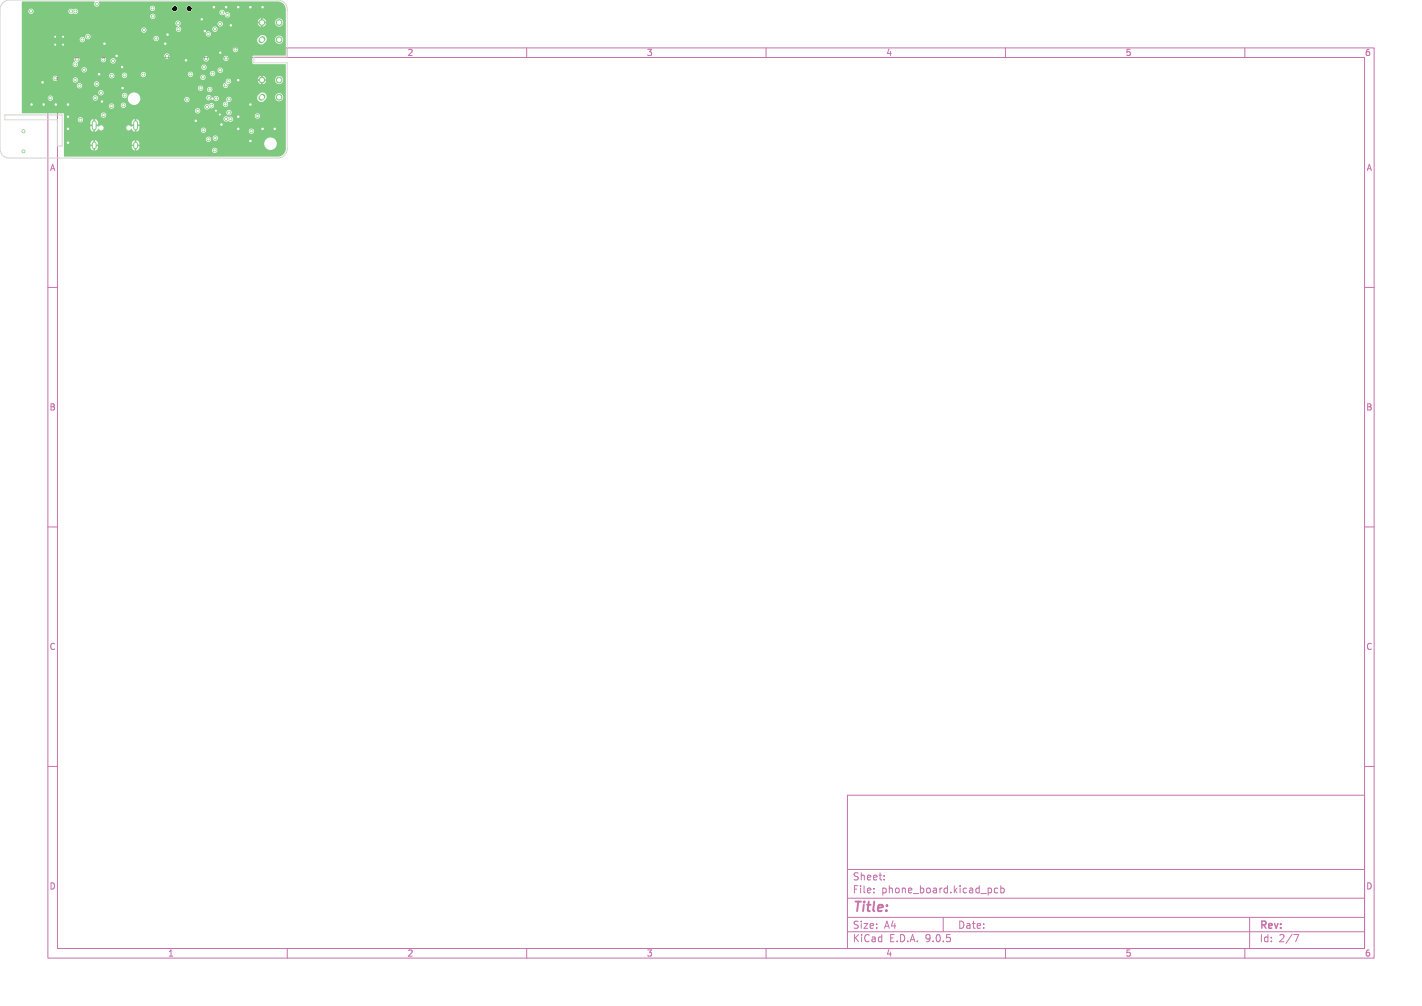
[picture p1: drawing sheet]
<svg xmlns="http://www.w3.org/2000/svg" width="297mm" height="210mm" viewBox="0 0 297 210" stroke-linecap="round" stroke-linejoin="round" font-family="sans-serif">
<defs><g id="words">
<text font-size="2.8" fill="#c872ab" x="178" y="190.9">Title:</text>
<g font-size="2.1" fill="#c872ab">
<text x="178" y="184">Sheet:</text>
<text x="178" y="186.7">File:</text>
<text x="184.1" y="186.7">phone_board.kicad_pcb</text>
<text x="178" y="196.9">KiCad</text>
<text x="178" y="194.1">Size:</text>
<text x="184.7" y="194.1">A4</text>
<text x="185.7" y="196.9">E.D.A.</text>
<text x="193.3" y="196.9">9.0.5</text>
<text x="200" y="194.1">Date:</text>
<text x="263" y="194.3">Rev:</text>
<text x="263" y="196.9">Id:</text>
<text x="267.1" y="196.9">2/7</text>
</g>
<text font-size="1.8" fill="#fff" x="35" y="11.9">1</text>
<g font-size="1.8" fill="#c872ab">
<text x="85" y="11.9">2</text>
<text x="135" y="11.9">3</text>
<text x="185" y="11.9">4</text>
<text x="235" y="11.9">5</text>
<text x="285" y="11.9">6</text>
<text x="10.3" y="35.9">A</text>
<text x="285.4" y="35.9">A</text>
<text x="10.3" y="85.9">B</text>
<text x="285.3" y="85.9">B</text>
<text x="10.3" y="135.9">C</text>
<text x="285.3" y="135.9">C</text>
<text x="10.3" y="185.9">D</text>
<text x="285.3" y="185.9">D</text>
<text x="35" y="199.9">1</text>
<text x="85" y="199.9">2</text>
<text x="135" y="199.9">3</text>
<text x="185" y="199.9">4</text>
<text x="235" y="199.9">5</text>
<text x="285" y="199.9">6</text>
</g>
</g></defs>
<g fill="none" stroke="#c872ab" stroke-width=".21">
<path d="M10 10h277v190h-277zM12 12h273v186h-273zM60 10v2M110 10v2M160 10v2M210 10v2M260 10v2M10 60h2M285 60h2M10 110h2M285 110h2M10 160h2"/>
<path d="M177 166h108v32h-108zM285 160h2M60 198v2M110 198v2M160 198v2M177 194.5h108M177 191.5h108M177 187.5h108M177 181.5h108M182.5 186.3v.1M182.5 185.5v.1M184.7 183.6v.1"/>
<path d="M184.7 182.8v.1M197 191.5v3M207 185.5l.1 .2-.1 .6M208.4 185.5l-.4-.1-.3 .3 .1 .6h.6M209 185.5l.5-.1 .2 .3-.1 .6h-.6M209 184.9v1.5M210 198v2M260 198v2M261 191.5v6.5M270.2 195.1h1l-.6 1.5"/>
</g>
<path d="M19.7 25.6v1.1M19.7 30.1v.6M28.3 25.6v1.1M28.3 30.1v.6" fill="none" stroke="#7fc87f" stroke-width="1"/>
<path d="M54.8 8.2l-.2 .2M54.8 20.2l-.2 .2" fill="none" stroke="#7fc87f" stroke-width="1.2"/>
<g fill="#7fc87f" stroke="#7fc87f" stroke-width=".21">
<circle cx="58.3" cy="8.3" r=".6"/>
<circle cx="58.3" cy="4.7" r=".6"/>
<circle cx="54.7" cy="4.7" r=".6"/>
<circle cx="58.3" cy="20.3" r=".6"/>
<circle cx="58.3" cy="16.7" r=".6"/>
<circle cx="54.7" cy="16.7" r=".6"/>
<circle cx="11.7" cy="21.8" r=".3"/>
<circle cx="46.3" cy="26" r=".3"/>
<circle cx="44.4" cy="20.6" r=".3"/>
<circle cx="11.5" cy="7.7" r=".25"/>
<circle cx="34.5" cy="9.1" r=".3"/>
<circle cx="13.2" cy="9.3" r=".25"/>
<circle cx="45.1" cy="23.1" r=".25"/>
<circle cx="54.8" cy="26.9" r=".3"/>
<circle cx="6.6" cy="21.8" r=".3"/>
<circle cx="38.9" cy="12.6" r=".3"/>
<circle cx="48.2" cy="5.3" r=".3"/>
<circle cx="49.8" cy="24.4" r=".3"/>
<circle cx="49.8" cy="26.9" r=".3"/>
<circle cx="46" cy="11" r=".3"/>
<circle cx="24.4" cy="11.7" r=".3"/>
<circle cx="14.2" cy="26.9" r=".3"/>
<circle cx="11.5" cy="9.3" r=".25"/>
<circle cx="42.1" cy="4" r=".3"/>
<circle cx="49.8" cy="1.5" r=".3"/>
<circle cx="9.1" cy="21.8" r=".3"/>
<circle cx="54.8" cy="1.5" r=".3"/>
<circle cx="35" cy="7.2" r=".3"/>
<circle cx="49.8" cy="16.7" r=".3"/>
<circle cx="14.2" cy="21.8" r=".3"/>
<circle cx="45.9" cy="23.9" r=".25"/>
<circle cx="25.5" cy="14" r=".3"/>
<circle cx="40.9" cy="25.2" r=".3"/>
<circle cx="57.4" cy="26.9" r=".3"/>
<circle cx="21.3" cy="21.2" r=".3"/>
<circle cx="52.3" cy="29.4" r=".3"/>
<circle cx="20.7" cy="15.5" r=".3"/>
<circle cx="47.2" cy="1.5" r=".3"/>
<circle cx="44.7" cy="1.5" r=".3"/>
<circle cx="25.6" cy="18.4" r=".3"/>
<circle cx="52.3" cy="21.8" r=".3"/>
<circle cx="14.2" cy="24.4" r=".3"/>
<circle cx="52.3" cy="1.5" r=".3"/>
<circle cx="21.8" cy="9.1" r=".3"/>
<circle cx="42.8" cy="6.5" r=".3"/>
<circle cx="8.9" cy="17.2" r=".3"/>
<circle cx="14.2" cy="29.8" r=".3"/>
<circle cx="13.2" cy="7.7" r=".25"/>
<circle cx="21.6" cy="24" r=".3"/>
<circle cx="47.1" cy="21.8" r=".3"/>
<circle cx="25.8" cy="22" r=".3"/>
<circle cx="23.3" cy="22.1" r=".3"/>
<circle cx="18.4" cy="7.6" r=".3"/>
<circle cx="17.2" cy="8.3" r=".3"/>
<circle cx="19.9" cy="20.5" r=".3"/>
<circle cx="42.5" cy="27.2" r=".3"/>
<circle cx="43.2" cy="22.3" r=".3"/>
<circle cx="32.6" cy="8" r=".3"/>
<circle cx="41.3" cy="23.1" r=".3"/>
<circle cx="39.8" cy="15.5" r=".3"/>
<circle cx="44.8" cy="31.4" r=".3"/>
<circle cx="45" cy="28.8" r=".3"/>
<circle cx="48.1" cy="24.9" r=".3"/>
<circle cx="42.4" cy="16.1" r=".3"/>
<circle cx="15.7" cy="13.5" r=".3"/>
<circle cx="21.1" cy="19.4" r=".3"/>
<circle cx="41.9" cy="18.4" r=".3"/>
<circle cx="47.2" cy="24.8" r=".3"/>
<circle cx="44.9" cy="6.1" r=".3"/>
<circle cx="43.6" cy="20.4" r=".3"/>
<circle cx="47.8" cy="23.5" r=".3"/>
<circle cx="37.3" cy="6.1" r=".3"/>
<circle cx="43.5" cy="29.1" r=".3"/>
<circle cx="44.2" cy="22.1" r=".3"/>
<circle cx="30.1" cy="6.3" r=".3"/>
<circle cx="31.8" cy="1.8" r=".3"/>
<circle cx="10.5" cy="20.5" r=".3"/>
<circle cx="16.8" cy="25" r=".3"/>
<circle cx="44.4" cy="15.4" r=".3"/>
<circle cx="23.3" cy="15.8" r=".3"/>
<circle cx="47.7" cy="17" r=".3"/>
<circle cx="29.9" cy="15.6" r=".3"/>
<circle cx="26" cy="15.7" r=".3"/>
<circle cx="37.2" cy="4.9" r=".3"/>
<circle cx="17.6" cy="14.6" r=".3"/>
<circle cx="43.5" cy="7.1" r=".3"/>
<circle cx="46" cy="5" r=".3"/>
<circle cx="43" cy="12.3" r=".3"/>
<circle cx="16.1" cy="12.4" r=".3"/>
<circle cx="47.5" cy="3.1" r=".3"/>
<circle cx="52.5" cy="27.4" r=".3"/>
<circle cx="11.6" cy="16.4" r=".3"/>
<circle cx="47.2" cy="12.2" r=".3"/>
<circle cx="45.2" cy="20.6" r=".3"/>
<circle cx="4.9" cy="27.4" r=".3"/>
<circle cx="15.7" cy="16.7" r=".3"/>
<circle cx="4.9" cy="31.6" r=".3"/>
<circle cx="16.6" cy="17.9" r=".3"/>
<circle cx="39" cy="20.8" r=".3"/>
<circle cx="42.6" cy="14" r=".3"/>
<circle cx="43.8" cy="18.7" r=".3"/>
<circle cx="20.2" cy="17.5" r=".3"/>
<circle cx="31.9" cy="3.4" r=".3"/>
<circle cx="15.7" cy="2.4" r=".3"/>
<circle cx="20.2" cy=".8" r=".3"/>
<circle cx="21.6" cy="12.4" r=".3"/>
<circle cx="14.8" cy="2.4" r=".3"/>
<circle cx="23.6" cy="12.7" r=".3"/>
<circle cx="26" cy="19.9" r=".3"/>
<circle cx="6.5" cy="2.4" r=".3"/>
<circle cx="49.2" cy="10.3" r=".3"/>
<circle cx="53.8" cy="24.2" r=".3"/>
<circle cx="47.1" cy="17.8" r=".3"/>
<circle cx="47.8" cy="20.7" r=".3"/>
<circle cx="46" cy="14.7" r=".3"/>
<circle cx="46.4" cy="2.6" r=".3"/>
</g>
<path d="M4.6 .3h15.1l.1 .1a.58 .58 0 0 0 .1 .9 .58 .58 0 0 0 .8-.1 .58 .58 0 0 0-.1-.8l37.4-.1a1.7 1.7 0 0 1 1.7 1.7v9.6h-6.7l-.3 .3v1.2l.3 .3 6.7 .1v17.5a1.7 1.7 0 0 1-1.7 1.7l-44.6-.1-.1-2.6h5.6v.2h.5v.3h-.5a.81 .81 0 0 0 .6 .9v-.5h.4v.5l.5-.4 .1-.5h-.5v-.3h.5v-.2h7v.2h.5v.3h-.5a.81 .81 0 0 0 .6 .9v-.5h.4v.5l.3-.1h15.5v.2a.56 .56 0 0 0 .8 .4 .56 .56 0 0 0 0-1 .56 .56 0 0 0-.8 .4h-15.5l.2-.3 .1-.5h-.5v-.3h.5v-.3h26.1v.2a1.3 1.3 0 0 0 2 1 1.3 1.3 0 0 0 0-2.2 1.3 1.3 0 0 0-2 1h-26.1l-.2-.4-.4-.2v.5h-.4v-.5l-.4 .2-.2 .5h-7l-.2-.5-.4-.2v.5h-.4v-.5l-.4 .2-.2 .5h-5.6v-1h29.7v.1a.55 .55 0 0 0 .7 .5 .55 .55 0 0 0 .3-.8h.4v.1a.56 .56 0 0 0 .9 .4 .56 .56 0 0 0 0-.9 .56 .56 0 0 0-.9 .4l-.4-.1a.56 .56 0 0 0-.6-.2 .56 .56 0 0 0-.4 .5h-29.7v-4.1h2.9v.2a.55 .55 0 0 0 .7 .4h2v.5h.5v.3h-.5v.7l.5 .5 .1-.5h.4v.5l.3-.2 .3-.4h.1a.53 .53 0 0 0 .7 .3 .53 .53 0 0 0 .3-.6h4.8v.2a.59 .59 0 0 0 .5 .4 .59 .59 0 0 0 .6-.3l.3 .4 .3 .2v-.5h.4v.5l.5-.4h13v.2a.55 .55 0 0 0 .5 .4 .55 .55 0 0 0 .5-.4h9v.2a.56 .56 0 0 0 .8 .4 .56 .56 0 0 0 0-1 .56 .56 0 0 0-.8 .4h-9a.55 .55 0 0 0-.4-.7 .55 .55 0 0 0-.6 .5h-13l.1-.8h-.5v-.3h.5v-.6l-.5-.5-.1 .5h-.4v-.6l-.4 .3-.2 .9h.5v.3l-.7 .1a.53 .53 0 0 0-.5-.2 .53 .53 0 0 0-.4 .4h-4.8v-.1a.7 .7 0 0 0-1.1-.1l-.5-.1v-.3h.5v-.5l-.2-.4-.4-.2v.5h-.4v-.6l-.4 .3-.2 .4h-2h.1a.56 .56 0 0 0 .3-.7h29.4v.1a.65 .65 0 0 0 1 .4 .57 .57 0 0 0 .8-.1 .57 .57 0 0 0 0-.8 .57 .57 0 0 0-.9 .1l-.2-.2a.56 .56 0 0 0-.7 .5l-29.5-.1a.56 .56 0 0 0-.5-.2 .56 .56 0 0 0-.5 .4h-2.9v-.9h7.8v.1a.55 .55 0 0 0 .5 .5 .55 .55 0 0 0 .6-.5h31v.2a.56 .56 0 0 0 .9 .4 .56 .56 0 0 0 0-.9 .56 .56 0 0 0-.9 .3h-31a.56 .56 0 0 0-.5-.6 .56 .56 0 0 0-.6 .5h-7.8v-.3h-8.7v-.6h36.1a.55 .55 0 0 0 .4 .6 .55 .55 0 0 0 .6-.3h5.6v.2a.56 .56 0 0 0 .8 .4 .56 .56 0 0 0 0-1 .56 .56 0 0 0-.8 .4h-5.5a.55 .55 0 0 0-.4-.8 .55 .55 0 0 0-.7 .5h-36.1v-1h18.2v.1a.55 .55 0 0 0 .7 .5 .55 .55 0 0 0 .3-.8h1.4v.2a.55 .55 0 0 0 .5 .4 .55 .55 0 0 0 .6-.3h16.4v.2a.64 .64 0 0 0 .5 .5 .64 .64 0 0 0 .7-.4 .55 .55 0 0 0 .7-.1 .55 .55 0 0 0 0-.7h2v.1a.58 .58 0 0 0 .8 .4 .58 .58 0 0 0 .1-.9h.1a.55 .55 0 0 0 .7-.3 .55 .55 0 0 0-.1-.6h5.5l.1 .4 .3 .3a.84 .84 0 0 0 1 0l.5-.5 .1-.4h1.7a.85 .85 0 0 0 1.2 .9 .85 .85 0 0 0 .3-1.4 .85 .85 0 0 0-1.4 .3l-.1 .2h-1.7l-.2-.6a.85 .85 0 0 0-1.2-.1l-.6 .9-5.6-.1a.59 .59 0 0 0-.7 .1 .59 .59 0 0 0 0 .8h-.2a.56 .56 0 0 0-.6 .5l-2.1-.1a.72 .72 0 0 0-1 .3l-.1-.1a.55 .55 0 0 0-.7 .4h-16.4a.55 .55 0 0 0-.4-.7 .55 .55 0 0 0-.7 .4h-1.4l-.2-.2a.56 .56 0 0 0-.8 .4h-18.2v-1.7h5.4v.2a.55 .55 0 0 0 .6 .4 .55 .55 0 0 0 .5-.6h8.3v.1a.55 .55 0 0 0 .5 .5 .55 .55 0 0 0 .6-.5h6.2v.2a1.3 1.3 0 0 0 1.3 1.2 1.3 1.3 0 0 0 1.3-1.2h9.2v.2a.55 .55 0 0 0 .8 .4 .55 .55 0 0 0 0-1h3.8v.2a.55 .55 0 0 0 .5 .5 .55 .55 0 0 0 .6-.5h.4v.1a.56 .56 0 0 0 .9 .4 .56 .56 0 0 0 0-.9 .56 .56 0 0 0-.9 .4h-.4a.56 .56 0 0 0-.5-.7 .56 .56 0 0 0-.6 .5h-3.8a.56 .56 0 0 0-.8 .4h-9.2a1.3 1.3 0 0 0-1.2-1.4 1.3 1.3 0 0 0-1.4 1.2h-6.2v-.1a.56 .56 0 0 0-.6-.5 .56 .56 0 0 0-.5 .5h-8.3l-.1-.2a.56 .56 0 0 0-.6-.2 .56 .56 0 0 0-.4 .4h-5.4v-1.1h15.9v.1a.55 .55 0 0 0 .8 .5h4.2v.1a.56 .56 0 0 0 .8 .4 .56 .56 0 0 0 0-.9 .56 .56 0 0 0-.8 .4h-4.2l.1-.1a.56 .56 0 0 0 0-.9 .56 .56 0 0 0-.9 .4h-15.9v-1.5h11.4v.2a.55 .55 0 0 0 .9 .4h24.4v.1a.55 .55 0 0 0 .5 .5 .55 .55 0 0 0 .6-.4h.9v.1a.56 .56 0 0 0 .8 .4 .56 .56 0 0 0 0-.9 .56 .56 0 0 0-.8 .4h-.9v-.1a.56 .56 0 0 0-.4-.6 .56 .56 0 0 0-.7 .5l-24.4-.1a.55 .55 0 0 0 0-.8h2.7v.1a.55 .55 0 0 0 .5 .5 .55 .55 0 0 0 .6-.4h25.9v.2a.59 .59 0 0 0 .7 .4 .59 .59 0 0 0 .4-.8h.1a.55 .55 0 0 0 .5-.4 .55 .55 0 0 0-.2-.6h6.3v.4h-.6l.2 .4 .5 .3v-.6h.4v.6l.6-.5 .1-.2h-.6v-.3h2.4v.2a.85 .85 0 0 0 1.3 .6 .85 .85 0 0 0 0-1.4 .85 .85 0 0 0-1.3 .6h-2.4l.6-.2-.3-.4-.4-.2v.6h-.4v-.6l-.4 .2-.3 .5h-5.9a.61 .61 0 0 0-.6 .1 .61 .61 0 0 0-.1 .6l-.4 .2-.2 .3h-25.9v-.1a.56 .56 0 0 0-.4-.6 .56 .56 0 0 0-.7 .5h-2.7a.56 .56 0 0 0-.9 .3h-11.4v-1.5h6.4v.1a.55 .55 0 0 0 .5 .5 .55 .55 0 0 0 .5-.3h3.2v.2a.56 .56 0 0 0 .8 .4 .56 .56 0 0 0 0-1 .56 .56 0 0 0-.8 .4h-3.1a.55 .55 0 0 0-.4-.8 .55 .55 0 0 0-.7 .5h-6.4v-.6h18.2v.2a.55 .55 0 0 0 .7 .5 .55 .55 0 0 0 .4-.7h1.6v.1a.55 .55 0 0 0 .7 .5 .55 .55 0 0 0 .3-.8h2.9v.1a.55 .55 0 0 0 .8 .5h11.6v.1a.56 .56 0 0 0 .9 .4 .56 .56 0 0 0 0-.9 .56 .56 0 0 0-.9 .4h-11.6l.3-.3v-.4h8.7a.55 .55 0 0 0 .7 .7 .55 .55 0 0 0 .4-.8h3.6v.1a.56 .56 0 0 0 .8 .4 .56 .56 0 0 0 0-.9 .56 .56 0 0 0-.8 .4h-3.6l-.2-.2a.56 .56 0 0 0-.9 .3h-8.7a.56 .56 0 0 0-.6-.4 .56 .56 0 0 0-.5 .5h-2.9l-.1-.1a.56 .56 0 0 0-.5-.2 .56 .56 0 0 0-.4 .5l-1.6-.1a.56 .56 0 0 0-.6-.3 .56 .56 0 0 0-.5 .4h-18.2v-1.2h12.4v.1a.56 .56 0 0 0 .9 .4 .56 .56 0 0 0 0-.9 .56 .56 0 0 0-.9 .4h-12.4v-1.1h10.6v.1a.55 .55 0 0 0 .7 .5h26.2v.1a.55 .55 0 0 0 .6 .5h2.7v.1a.56 .56 0 0 0 .9 .4 .56 .56 0 0 0 0-.9 .56 .56 0 0 0-.9 .4h-2.7h.1a.56 .56 0 0 0 .1-1 .56 .56 0 0 0-.8 .4h-26.2a.72 .72 0 0 0 .2-1l.4-.2 .1-.4h4.4a.55 .55 0 0 0 .5 .6 .55 .55 0 0 0 .6-.4h1v.2a.56 .56 0 0 0 .8 .4 .56 .56 0 0 0 0-1 .56 .56 0 0 0-.8 .4h-1v-.1a.56 .56 0 0 0-.4-.6 .56 .56 0 0 0-.7 .5l-4.4-.1a.56 .56 0 0 0-.7-.4 .56 .56 0 0 0-.3 .9l-.4 .6h-10.6v-1.8h29.7v.2a.55 .55 0 0 0 .8 .4h7.4v.2a.55 .55 0 0 0 .7 .4 .55 .55 0 0 0 .4-.7h3v.2a.56 .56 0 0 0 .9 .4 .56 .56 0 0 0 0-1 .56 .56 0 0 0-.9 .4h-3a.56 .56 0 0 0-.6-.4 .56 .56 0 0 0-.5 .5h-7.4h.1a.55 .55 0 0 0 0-1 .55 .55 0 0 0-.9 .4h-29.7v-1.3h44v.1a.56 .56 0 0 0 .9 .4 .56 .56 0 0 0 0-.9 .56 .56 0 0 0-.9 .4h-44v-2.1h12v.1a.56 .56 0 0 0 .9 .4 .56 .56 0 0 0 0-.9 .56 .56 0 0 0-.9 .4h-12v-.6h13.2v.1a.55 .55 0 0 0 .4 .5 .55 .55 0 0 0 .6-.2h13.3v.1a.55 .55 0 0 0 .4 .5 .55 .55 0 0 0 .6-.2h20.6l.1 .4 .3 .3a.84 .84 0 0 0 1 0l.5-.5 .1-.4h1.7a.85 .85 0 0 0 1.2 .9 .85 .85 0 0 0 .3-1.4 .85 .85 0 0 0-1.4 .3l-.1 .2h-1.7l-.2-.6a.85 .85 0 0 0-1.2-.1l-.6 .9-20.6-.1a.55 .55 0 0 0-.3-.8 .55 .55 0 0 0-.7 .5l-13.3-.1a.55 .55 0 0 0-.3-.8 .55 .55 0 0 0-.7 .5h-13.2v-.6h38.4v.2a.56 .56 0 0 0 .8 .4 .56 .56 0 0 0 0-1 .56 .56 0 0 0-.8 .4h-38.4v-.8h24.9v.2a.56 .56 0 0 0 .8 .4 .56 .56 0 0 0 0-1 .56 .56 0 0 0-.8 .4h-24.9v-1.4h32l.1 .4 .5 .3a.61 .61 0 0 0-.4 .7 .61 .61 0 0 0 .6 .5l.3-.3 .2-.4h6.4v.2a.56 .56 0 0 0 .9 .4 .56 .56 0 0 0 0-1 .56 .56 0 0 0-.9 .4h-6.4l-.6-.5 .4-.6h7.7a.55 .55 0 0 0 .8 .6 .55 .55 0 0 0 .1-1h8.1v.4h-.6l.3 .5 .4 .2v-.6h.4v.6l.6-.5 .1-.2h-.6v-.3h2.4v.2a.85 .85 0 0 0 1.3 .6 .85 .85 0 0 0 0-1.4 .85 .85 0 0 0-1.3 .6h-2.4l.6-.2-.3-.4-.4-.2v.6h-.4v-.6l-.5 .3-.2 .4h-7.6a.55 .55 0 0 0-.8 .4h-7.7v-.1a.56 .56 0 0 0-.5-.5 .56 .56 0 0 0-.6 .5h-32v-1.5h26.8v.2a.56 .56 0 0 0 .8 .4 .56 .56 0 0 0 0-.9 .56 .56 0 0 0-.8 .3h-26.8v-1h1.3v.1a.55 .55 0 0 0 .6 .5 .55 .55 0 0 0 .5-.6h7.3v.2a.67 .67 0 0 0 1.1 .3 .55 .55 0 0 0 .9-.3h29.5v.2a.62 .62 0 0 0 1.1 .3 .57 .57 0 0 0 .5 .7 .57 .57 0 0 0 .6-.6 .57 .57 0 0 0-.7-.5l-.3 .1a.59 .59 0 0 0-.5-.6 .59 .59 0 0 0-.7 .4l-29.5-.1a.64 .64 0 0 0-.4-.5 .64 .64 0 0 0-.7 .1l-.2-.1a.56 .56 0 0 0-.7 .4h-7.3a.56 .56 0 0 0-.5-.5 .56 .56 0 0 0-.6 .5h-1.3v-.6h26.7v.1a.55 .55 0 0 0 .6 .5 .55 .55 0 0 0 .5-.6h3.5v.2a.63 .63 0 0 0 .7 .5 .63 .63 0 0 0 .5-.7h1.8v.2a.63 .63 0 0 0 .9 .4 .63 .63 0 0 0 0-1 .63 .63 0 0 0-.9 .4h-1.8v-.1a.63 .63 0 0 0-.7-.4 .63 .63 0 0 0-.5 .5h-3.5a.56 .56 0 0 0-.6-.5 .56 .56 0 0 0-.5 .5h-26.7z" fill="#7fc87f"/>
<path d="M.6 .6l.7-.5 .7-.1h56a2 2 0 0 1 2 2v9.9h-7v1.2h7v17.9a2 2 0 0 1-2 2h-56a2 2 0 0 1-2-2v-29l.2-.8zM1 24h12v6.5h-1v-5.5h-11z" fill="none" stroke="#d0d2cd" stroke-width=".21"/>
<g fill="#fff" stroke="#fff" stroke-width=".21">
<circle cx="11.7" cy="21.8" r=".15"/>
<circle cx="46.2" cy="26" r=".15"/>
<circle cx="44.4" cy="20.6" r=".15"/>
<circle cx="11.5" cy="7.7" r=".1"/>
<circle cx="34.5" cy="9.1" r=".15"/>
<circle cx="13.2" cy="9.3" r=".1"/>
<circle cx="45.1" cy="23.1" r=".1"/>
<circle cx="54.8" cy="26.9" r=".15"/>
<circle cx="6.6" cy="21.8" r=".15"/>
<circle cx="38.8" cy="12.6" r=".15"/>
<circle cx="48.2" cy="5.3" r=".15"/>
<circle cx="49.8" cy="24.4" r=".15"/>
<circle cx="49.8" cy="26.9" r=".15"/>
<circle cx="46" cy="11" r=".15"/>
<circle cx="24.4" cy="11.7" r=".15"/>
<circle cx="14.2" cy="26.9" r=".15"/>
<circle cx="11.5" cy="9.3" r=".1"/>
<circle cx="42.1" cy="4" r=".15"/>
<circle cx="49.8" cy="1.5" r=".15"/>
<circle cx="9.1" cy="21.8" r=".15"/>
<circle cx="54.8" cy="1.5" r=".15"/>
<circle cx="35" cy="7.2" r=".15"/>
<circle cx="49.8" cy="16.7" r=".15"/>
<circle cx="14.2" cy="21.8" r=".15"/>
<circle cx="45.9" cy="23.9" r=".1"/>
<circle cx="25.5" cy="14" r=".15"/>
<circle cx="40.9" cy="25.2" r=".15"/>
<circle cx="57.4" cy="26.9" r=".15"/>
<circle cx="21.3" cy="21.2" r=".15"/>
<circle cx="52.3" cy="29.4" r=".15"/>
<circle cx="20.7" cy="15.5" r=".15"/>
<circle cx="47.2" cy="1.5" r=".15"/>
<circle cx="44.7" cy="1.5" r=".15"/>
<circle cx="25.6" cy="18.4" r=".15"/>
<circle cx="52.3" cy="21.8" r=".15"/>
<circle cx="14.2" cy="24.4" r=".15"/>
<circle cx="52.3" cy="1.5" r=".15"/>
<circle cx="21.8" cy="9.1" r=".15"/>
<circle cx="42.8" cy="6.5" r=".15"/>
<circle cx="8.9" cy="17.2" r=".15"/>
<circle cx="14.2" cy="29.8" r=".15"/>
<circle cx="13.2" cy="7.7" r=".1"/>
<circle cx="21.6" cy="24" r=".15"/>
<circle cx="47.1" cy="21.8" r=".15"/>
<circle cx="25.8" cy="22" r=".15"/>
<circle cx="23.3" cy="22.1" r=".15"/>
<circle cx="18.4" cy="7.7" r=".15"/>
<circle cx="17.2" cy="8.3" r=".15"/>
<circle cx="19.9" cy="20.5" r=".15"/>
<circle cx="42.5" cy="27.2" r=".15"/>
<circle cx="43.2" cy="22.3" r=".15"/>
<circle cx="32.6" cy="8" r=".15"/>
<circle cx="41.3" cy="23.1" r=".15"/>
<circle cx="39.8" cy="15.5" r=".15"/>
<circle cx="44.8" cy="31.4" r=".15"/>
<circle cx="45" cy="28.8" r=".15"/>
<circle cx="48.1" cy="24.9" r=".15"/>
<circle cx="42.4" cy="16.1" r=".15"/>
<circle cx="15.7" cy="13.5" r=".15"/>
<circle cx="21.1" cy="19.4" r=".15"/>
<circle cx="41.9" cy="18.4" r=".15"/>
<circle cx="47.2" cy="24.8" r=".15"/>
<circle cx="44.9" cy="6.1" r=".15"/>
<circle cx="43.6" cy="20.4" r=".15"/>
<circle cx="47.8" cy="23.5" r=".15"/>
<circle cx="37.3" cy="6.1" r=".15"/>
<circle cx="43.5" cy="29.1" r=".15"/>
<circle cx="44.2" cy="22.1" r=".15"/>
<circle cx="30.1" cy="6.3" r=".15"/>
<circle cx="31.8" cy="1.7" r=".15"/>
<circle cx="10.5" cy="20.5" r=".15"/>
<circle cx="16.8" cy="25" r=".15"/>
<circle cx="44.4" cy="15.4" r=".15"/>
<circle cx="23.3" cy="15.8" r=".15"/>
<circle cx="47.7" cy="17" r=".15"/>
<circle cx="29.9" cy="15.6" r=".15"/>
<circle cx="26" cy="15.7" r=".15"/>
<circle cx="37.2" cy="4.9" r=".15"/>
<circle cx="17.6" cy="14.6" r=".15"/>
<circle cx="43.5" cy="7.1" r=".15"/>
<circle cx="46" cy="5" r=".15"/>
<circle cx="43.1" cy="12.3" r=".15"/>
<circle cx="16.1" cy="12.4" r=".15"/>
<circle cx="47.5" cy="3.1" r=".15"/>
<circle cx="52.5" cy="27.4" r=".15"/>
<circle cx="11.6" cy="16.4" r=".15"/>
<circle cx="47.2" cy="12.2" r=".15"/>
<circle cx="45.2" cy="20.6" r=".15"/>
<circle cx="4.9" cy="27.4" r=".15"/>
<circle cx="15.8" cy="16.7" r=".15"/>
<circle cx="4.9" cy="31.6" r=".15"/>
<circle cx="16.6" cy="17.9" r=".15"/>
<circle cx="39" cy="20.8" r=".15"/>
<circle cx="42.6" cy="14" r=".15"/>
<circle cx="43.8" cy="18.7" r=".15"/>
<circle cx="20.2" cy="17.5" r=".15"/>
<circle cx="31.9" cy="3.4" r=".15"/>
<circle cx="15.7" cy="2.4" r=".15"/>
<circle cx="20.2" cy=".8" r=".15"/>
<circle cx="21.6" cy="12.4" r=".15"/>
<circle cx="14.8" cy="2.4" r=".15"/>
<circle cx="23.6" cy="12.7" r=".15"/>
<circle cx="26" cy="19.9" r=".15"/>
<circle cx="6.5" cy="2.4" r=".15"/>
<circle cx="49.2" cy="10.3" r=".15"/>
<circle cx="53.8" cy="24.2" r=".15"/>
<circle cx="47.1" cy="17.8" r=".15"/>
<circle cx="47.8" cy="20.7" r=".15"/>
<circle cx="46" cy="14.7" r=".15"/>
<circle cx="46.4" cy="2.6" r=".15"/>
<circle cx="21.1" cy="26.7" r=".32"/>
<circle cx="26.9" cy="26.7" r=".32"/>
<circle cx="54.7" cy="8.3" r=".35"/>
<circle cx="58.3" cy="8.3" r=".35"/>
<circle cx="58.3" cy="4.7" r=".35"/>
<circle cx="54.7" cy="4.7" r=".35"/>
<circle cx="56.5" cy="30" r="1.1"/>
<circle cx="28" cy="20.6" r="1.1"/>
<circle cx="54.7" cy="20.3" r=".35"/>
<circle cx="58.3" cy="20.3" r=".35"/>
<circle cx="58.3" cy="16.7" r=".35"/>
<circle cx="54.7" cy="16.7" r=".35"/>
</g>
<g fill="#000" stroke="#000" stroke-width=".21">
<circle cx="36.5" cy="1.8" r=".42"/>
<circle cx="39.5" cy="1.8" r=".42"/>
</g>
<path d="M19.7 25.6v1.1M19.7 30.1v.6M28.3 25.6v1.1M28.3 30.1v.6" fill="none" stroke="#fff" stroke-width=".6"/>
<use href="#words"/>
</svg>
